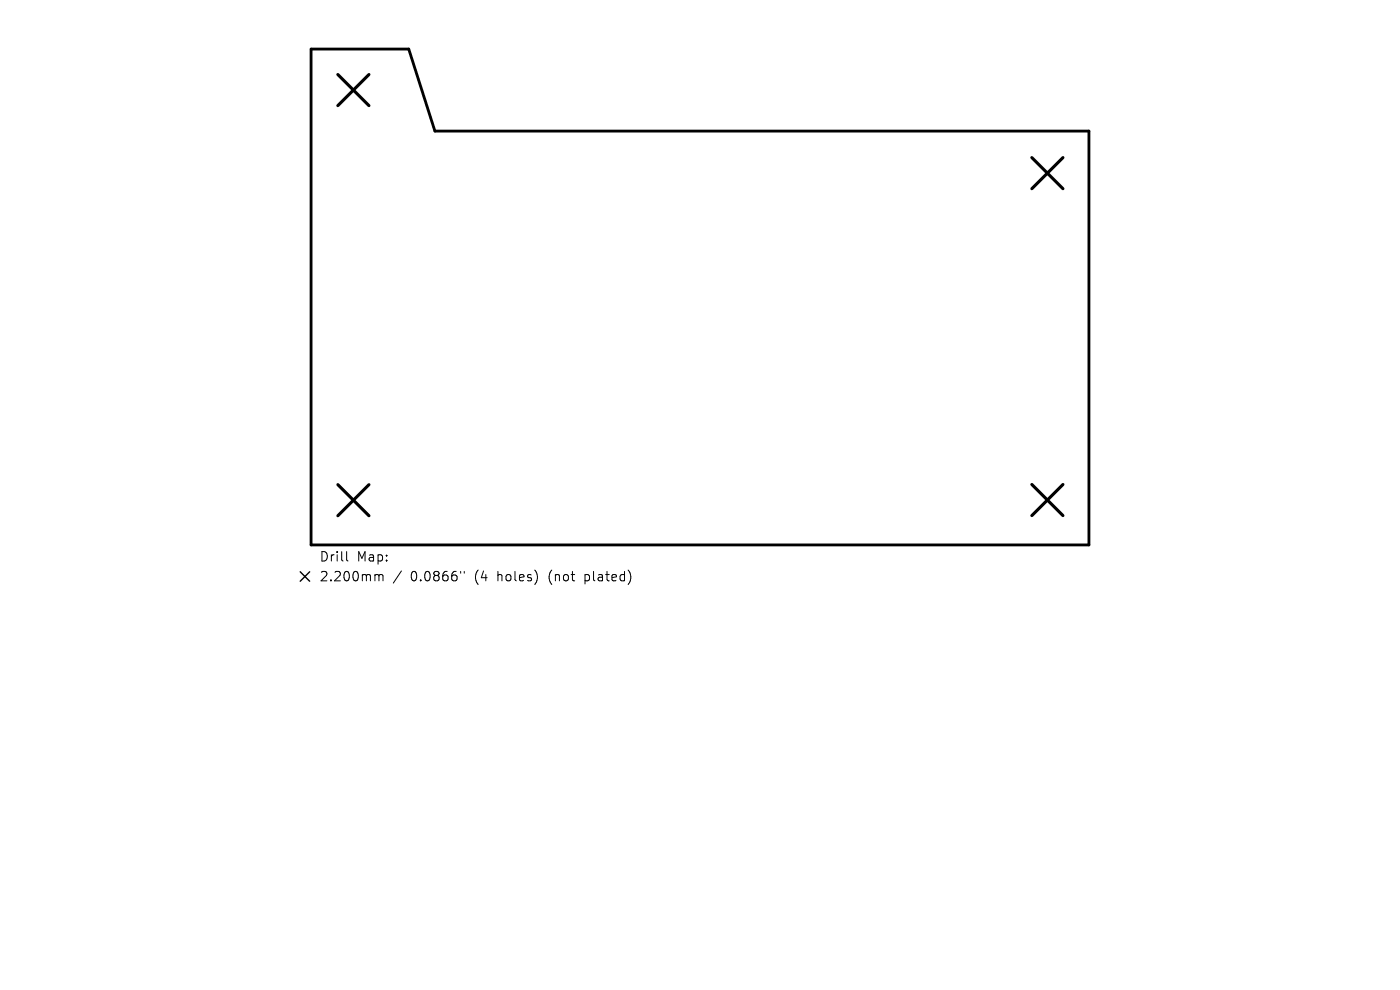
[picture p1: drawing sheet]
<svg xmlns="http://www.w3.org/2000/svg" width="297mm" height="210mm" viewBox="0 0 297 210" stroke-linecap="round" stroke-linejoin="round" font-family="sans-serif">
<defs><g id="words">
<g font-size="2.8">
<text x="67.7" y="119.4">Drill</text>
<text x="75.7" y="119.4">Map:</text>
<text x="67.7" y="123.6">2.200mm</text>
<text x="87.1" y="123.6">0.0866&quot;</text>
<text x="100.9" y="123.6">(4</text>
<text x="105.8" y="123.6">holes)</text>
<text x="116.9" y="123.6">(not</text>
<text x="124.7" y="123.6">plated)</text>
</g>
</g></defs>
<path d="M66 10.4v105.2h165v-87.8h-138.7l-5.6-17.4h-20.7" fill="none" stroke="#000" stroke-width=".6"/>
<path d="M71.7 15.8l6.6 6.6M78.3 15.8l-6.6 6.6M218.9 33.4l6.6 6.6M225.5 33.4l-6.6 6.6M71.7 102.8l6.6 6.6M78.3 102.8l-6.6 6.6M218.9 102.8l6.6 6.6M225.5 102.8l-6.6 6.6" fill="none" stroke="#000" stroke-width=".66"/>
<path d="M73.5 117v1.7l.3 .3M79.8 121.9h.3l.3 .3M80.4 122.2l.3-.3 .5 .1 .1 1.2M80.4 122.2v1M85.2 121.1l-1.8 2.6M97.7 121.2v.4M98.5 121.2v.4" fill="none" stroke="#000" stroke-width=".21"/>
<path d="M63.7 121.3l2 2M65.7 121.3l-2 2" fill="none" stroke="#000" stroke-width=".3"/>
<use href="#words"/>
</svg>
